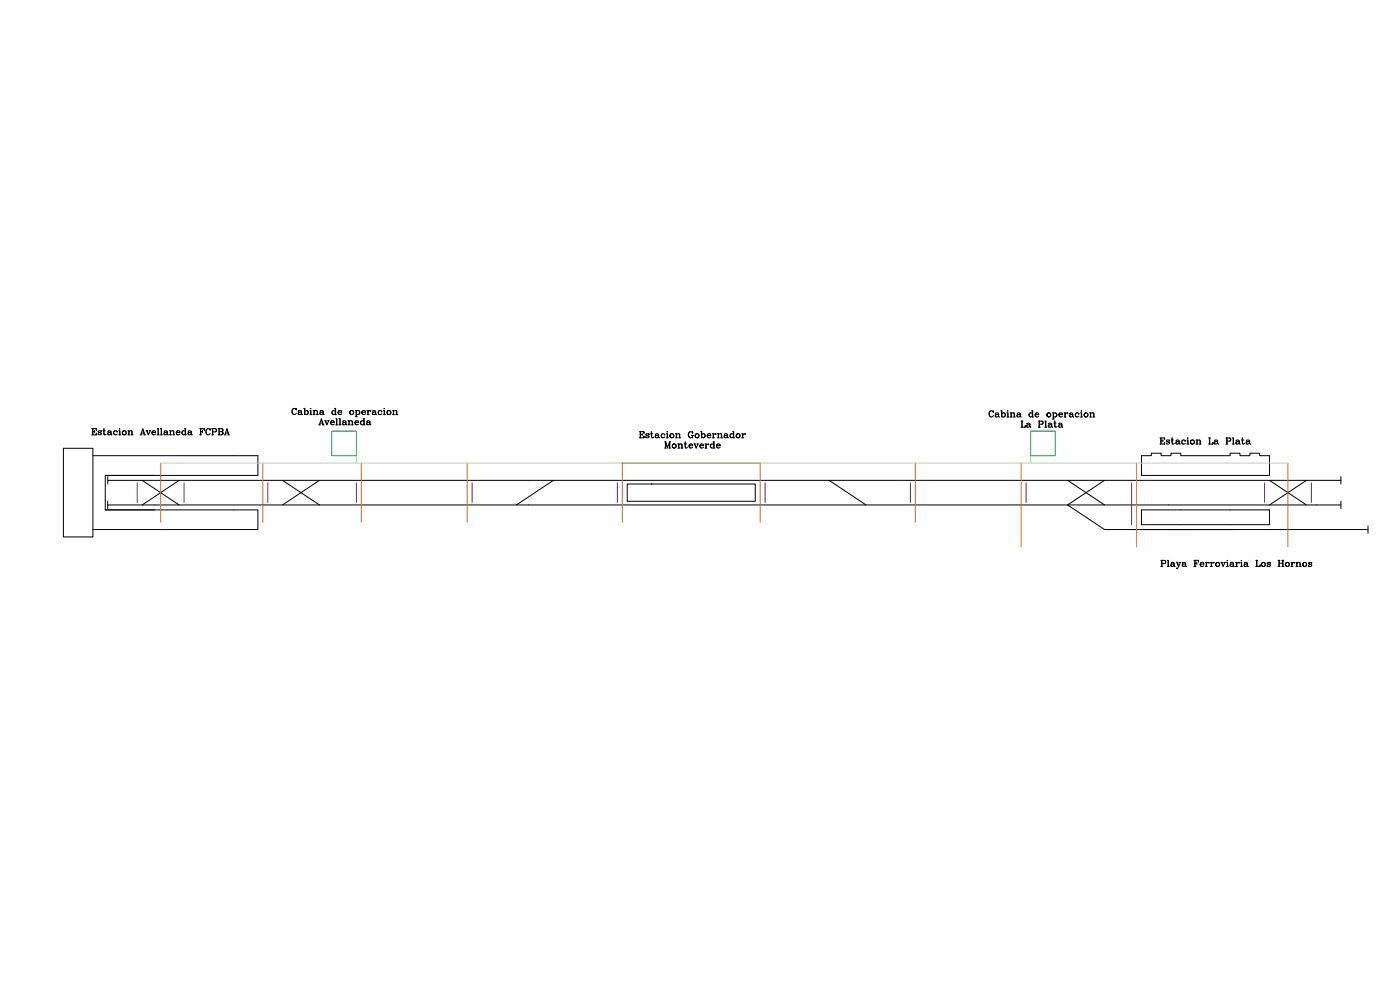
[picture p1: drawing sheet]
<svg xmlns="http://www.w3.org/2000/svg" width="841mm" height="594mm" viewBox="0 0 841 594" stroke-linecap="round" stroke-linejoin="round" font-family="sans-serif">
<defs><g id="words">
<text font-size="8.8" x="696" y="343">Playa Ferroviaria Los Hornos</text>
<g font-size="7.5">
<text x="54" y="262">Estacion Avellaneda FCPBA</text>
<text x="696" y="268">Estacion La Plata</text>
</g>
</g></defs>
<!-- layer: 0 -->
<g fill="none" stroke="#000" stroke-width=".6">
<path d="M177 245a2.1 2.1 0 0 0 0 4M178 246v-1v1a1.6 1.6 0 0 0-2 0 1.6 1.6 0 0 0 0 2 1.6 1.6 0 0 0 2 0M179 247h2l1 2M180 248h-1l1 1M181 247v1l1 1M181 247l-2 1 1 1 1-1M182 245h1v4M183 245v4M183 247a1.2 1.2 0 0 1 2 0 1.2 1.2 0 0 1 0 2 1.2 1.2 0 0 1-2-1M184 247l1 1-1 1M186 247h1v2M186 249h1"/>
<path d="M187 245h.1M187 247v2M188 249h1M188 247h1v2M189 247v2M190 247l1 2v-2h-2M190 249h1M191 255h2M192 254h2M192 247h2l1 2M193 248h-1l1 1M193 252l1 3-1-3-1 3"/>
<path d="M194 255h1M194 247v1l1 1M194 247l-2 1 1 1 1-1M195 253h1M195 253l1 2 1-2M196 253v2M197 253h1M199 254h2a1.2 1.2 0 0 0-2-1 1.2 1.2 0 0 0 0 2 1.2 1.2 0 0 0 1 0h1M200 253l-1 1 1 1M200 247v1v1M200 253l1 1M201 245h1v4"/>
<path d="M201 247a1.2 1.2 0 0 0-1 0 1.2 1.2 0 0 0 0 2 1.2 1.2 0 0 0 1-1M201 245v4h1M202 252v3M202 255h1M203 248h2a1.3 1.3 0 0 0-1-1 1.3 1.3 0 0 0-1 2 1.3 1.3 0 0 0 2 0v-1M204 252v3M204 255h1M204 247l-1 1 1 1M205 247v1M206 253h2v2M206 254v1M208 253v2"/>
<path d="M208 253l-2 1v1h2M209 255h1M209 253h1v2M210 253v2M210 253h2v2M211 253h1v2M211 255h1M211 247a1.2 1.2 0 0 0-1 1 1.2 1.2 0 0 0 2 0 1.2 1.2 0 0 0-1-1 1.3 1.3 0 0 0-1 1 1.3 1.3 0 0 0 1 1M211 247l1 1-1 1M213 254h2a1.3 1.3 0 0 0-2-1 1.3 1.3 0 0 0 0 2 1.3 1.3 0 0 0 2 0M213 247h1v3M213 250h2"/>
<path d="M214 247v3M214 247a1.2 1.2 0 0 1 2 0 1.2 1.2 0 0 1 0 2 1.2 1.2 0 0 1-2-1M214 253l-1 1 1 1M215 253v1M215 247l1 1-1 1M217 248h3a1.3 1.3 0 0 0-2-1 1.3 1.3 0 0 0-1 2 1.3 1.3 0 0 0 2 0l1-1M218 253l-1 1 1 1M218 252h1v3M218 247l-1 1 1 1M219 253a1.2 1.2 0 0 0-2 0 1.2 1.2 0 0 0 0 2 1.2 1.2 0 0 0 2 0M219 252v3M219 247v1"/>
<path d="M220 249h2M220 247h1v2M221 253h1l1 2M221 254h-1l1 1M221 247v2M222 253v2h1M222 253l-2 1 1 1h1M223 247h-1l-1 1M224 247h1l1 2M224 248v1M226 247v1v1M226 247l-2 1v1l2-1"/>
<path d="M228 247l-1 1 1 1M229 247a1.2 1.2 0 0 0-1 0 1.2 1.2 0 0 0 0 2 1.2 1.2 0 0 0 1-1M230 247h1v2M230 249h2M231 245h.1M231 247v2M233 247a1.2 1.2 0 0 0 0 1 1.2 1.2 0 0 0 2 0 1.2 1.2 0 0 0-1-1 1.3 1.3 0 0 0-1 1 1.3 1.3 0 0 0 0 1M234 247l1 1-1 1M236 249h1M236 247v2M236 247h2v2M238 247v2"/>
<path d="M238 249h1M384 259h3v1v-1M385 259v4M391 259v4l2-1M391 259l1 4M401 259h.1M415 259a2.1 2.1 0 0 0 0 4M416 260v-1v1v-1a1.8 1.8 0 0 0-3 2 1.7 1.7 0 0 0 3 1M421 259h1v4M421 259v4M440 259h1v4M441 259v4"/>
<path d="M595 247a2.1 2.1 0 0 0 0 3M597 247v1v-1h-1a1.7 1.7 0 0 0-2 2 1.7 1.7 0 0 0 3 1M598 248h2v2M599 249l-1 1h1M600 248v2M600 249l-2 1h1h1M601 247h1v3M602 249a1.2 1.2 0 0 1 2-1 1.2 1.2 0 0 1 0 2 1.2 1.2 0 0 1-2 0M603 248l1 1-1 1M605 248h1v2M605 250h1M605 247h.1"/>
<path d="M605 248v2M607 250h1M607 248h1v2M607 248v2M608 249l1-1v2M609 248v2M609 250h1M611 248h2v2v-2M612 249l-1 1h1M613 249l-2 1h1h1M613 257h3v-1v1M613 253h2"/>
<path d="M614 253v4M617 255l1-1 1 3M617 255v1v1M619 255v1v1M619 255l-2 1v1l2-1M619 248l-1 1 1 1M620 247v3M620 249a1.2 1.2 0 0 0-2-1 1.2 1.2 0 0 0 0 2 1.2 1.2 0 0 0 2 0M620 247v3h1M622 249h2a1.2 1.2 0 0 0-2-1 1.2 1.2 0 0 0 0 2 1.2 1.2 0 0 0 2 0M623 248l-1 1 1 1M624 248v1"/>
<path d="M624 253h2l1 1-1 1h-2M624 257h1M624 253v4M626 253l1 1-1 1M628 253v4v-4M628 257h1M630 248a1.3 1.3 0 0 0-1 2 1.3 1.3 0 0 0 2 0 1.3 1.3 0 0 0-1-2 1.3 1.3 0 0 0-1 1 1.3 1.3 0 0 0 1 1M630 255h2v2M630 248l1 1-1 1M630 255v1v1M632 255v1v1M632 255l-2 1v1l2-1"/>
<path d="M632 248h1v4M632 252h1M633 248v4M633 249a1.2 1.2 0 0 1 2-1 1.2 1.2 0 0 1 0 2 1.2 1.2 0 0 1-2 0M633 254h1M634 253v3h1M634 253v4M634 248l1 1-1 1M636 249h2a1.2 1.2 0 0 0-1-1 1.2 1.2 0 0 0-1 2 1.2 1.2 0 0 0 2 0M636 255l2-1v3v-1v-1M637 255l-1 1 1 1M637 248l-1 1 1 1"/>
<path d="M638 255l-2 1 1 1 1-1M638 248v1M639 250h1M639 248h1v2M641 248h-1v1M643 248h1l1 2M643 249v1M644 248v2h1M644 249l-2 1h1h1M647 248l-1 1 1 1M648 249a1.2 1.2 0 0 0-2-1 1.2 1.2 0 0 0 0 2 1.2 1.2 0 0 0 2 0M649 248h1v2"/>
<path d="M649 250h1M650 247h.1M650 248v2M652 248a1.3 1.3 0 0 0-1 2 1.3 1.3 0 0 0 2 0 1.3 1.3 0 0 0 0-2 1.3 1.3 0 0 0-2 1 1.3 1.3 0 0 0 1 1M653 248v1v1M655 250h1M655 248v2M655 249l2-1v2M656 248l1 1v1M656 250h2M38 269h18v54h-18zM56 274h99v12h-92"/>
<path d="M384 263h3v-1v1M385 261h1M386 260v2M388 261l2 1-1 1-1-1v1M390 261h-2l2 1M391 261h1M394 261h1l1 2M394 262v1M396 261v1v1M396 261l-2 1v1l2-1M398 261l-1 1 1 1M399 261a1.2 1.2 0 0 0-1 0 1.2 1.2 0 0 0 0 2 1.2 1.2 0 0 0 1-1"/>
<path d="M399 265h1l1 4M399 269h1M400 269v-4l1 4 1-4v4M400 261h1v2M400 263h2M401 261v2M402 269h1M402 265h1M402 265v4M403 261a1.2 1.2 0 0 0 0 1 1.2 1.2 0 0 0 2 0 1.2 1.2 0 0 0-1-1 1.3 1.3 0 0 0-1 1 1.3 1.3 0 0 0 0 1M404 261l1 1-1 1M405 267a1.3 1.3 0 0 0-1 2 1.3 1.3 0 0 0 2 0 1.3 1.3 0 0 0-1-2 1.3 1.3 0 0 0-1 1 1.3 1.3 0 0 0 1 1"/>
<path d="M405 267l1 1-1 1M406 261v2M406 263h1M406 261h2v2M407 269h1M407 267h1v2M408 261v2M408 263h1M408 267v2M408 267h2v2M409 267h1v2M409 269h1"/>
<path d="M411 267h1M412 265v4h1M412 265v4M414 268h2a1.2 1.2 0 0 0-2-1 1.2 1.2 0 0 0 0 2 1.2 1.2 0 0 0 2 0M415 267l-1 1 1 1M415 262h2M416 267v1M416 262v1M417 267h1M417 267l1 2 1-2M419 261a1.2 1.2 0 0 0-1 1 1.2 1.2 0 0 0 2 0 1.2 1.2 0 0 0-1-1 1.3 1.3 0 0 0-1 1 1.3 1.3 0 0 0 1 1M419 267h1"/>
<path d="M419 261l1 1-1 1M421 268h2a1.2 1.2 0 0 0-2-1 1.2 1.2 0 0 0-1 2 1.2 1.2 0 0 0 2 0h1M421 267v1v1M422 261a1.2 1.2 0 0 1 1 0 1.2 1.2 0 0 1 0 2 1.2 1.2 0 0 1-1-1M422 267v1M423 261v1v1M423 269h2M423 267h1v2M424 267v2M425 262h2a1.2 1.2 0 0 0-2-1 1.2 1.2 0 0 0 0 2 1.2 1.2 0 0 0 2 0v-1M426 267h-1l-1 1M426 261l-1 1 1 1"/>
<path d="M427 261v1M428 267l-1 1 1 1M428 261h1v2M428 263h1M428 265h1v4M428 261v2M429 267a1.2 1.2 0 0 0-2 0 1.2 1.2 0 0 0 0 2 1.2 1.2 0 0 0 2 0M429 265v4M430 261h-1v1M431 268h2a1.2 1.2 0 0 0-2-1 1.2 1.2 0 0 0-1 2 1.2 1.2 0 0 0 2 0h1M431 261h1v2M431 263h1"/>
<path d="M431 267v1v1M431 261v2M432 261h1l1 2M432 267l1 1M433 261v2M433 263h1M435 261h2v2M436 262h-1l1 1M437 261v1l1 1M437 261l-2 1 1 1 1-1M440 261l-1 1 1 1M441 261a1.2 1.2 0 0 0-2 0 1.2 1.2 0 0 0 0 2 1.2 1.2 0 0 0 2-1"/>
<path d="M443 261a1.2 1.2 0 0 0-1 1 1.2 1.2 0 0 0 2 0 1.2 1.2 0 0 0 0-1 1.3 1.3 0 0 0-2 1 1.3 1.3 0 0 0 1 1M444 261v1v1M446 261v2M446 263h1M448 261h-1l-1 1M686 274h6v-2h6v2h5v-2h6v2h30v-2h6v2h6v-2h6v2h6v12h-77zM65 286v5M65 289h20l23 14M85 289h721M93 286h-30v20h30M108 289l-23 14M170 289l22 14"/>
<path d="M192 289l-22 14M332 289l-22 14M377 291h77v10h-77zM498 289l22 14M641 289l23 14M664 289l-23 14 23 15h158v2M763 289l22 14M785 289l-22 14M806 286v5M63 306h92v12h-99M65 301v2M680 318h40h-20"/>
<path d="M686 306h77v9h-77zM806 303h-741v3M806 301v5M822 316v2"/>
</g>
<path d="M97 278v36M158 278v36M217 278v36M281 278v36M374 278v36M457 278v36M550 278v36M613 278v50M683 278v50M774 278v50" fill="none" stroke="#cd6928" stroke-width=".6"/>
<path d="M82 290v12M111 290v12M161 290v12M214 290v12M284 290v12M371 290v12M460 290v12M547 290v12M616 290v12M680 290v25M760 290v12M788 290v12" fill="none" stroke="#642165" stroke-width=".6"/>
<path d="M199 259h15v15h-15zM619 259h15v15h-15z" fill="none" stroke="#139b48" stroke-width=".6"/>
<path d="M97 278h117M214 274v4h160M619 274v4h-162M619 278h155" fill="none" stroke="#afd9aa" stroke-width=".6"/>
<path d="M374 278h83" fill="none" stroke="#727430" stroke-width=".6"/>
<use href="#words"/>
</svg>
